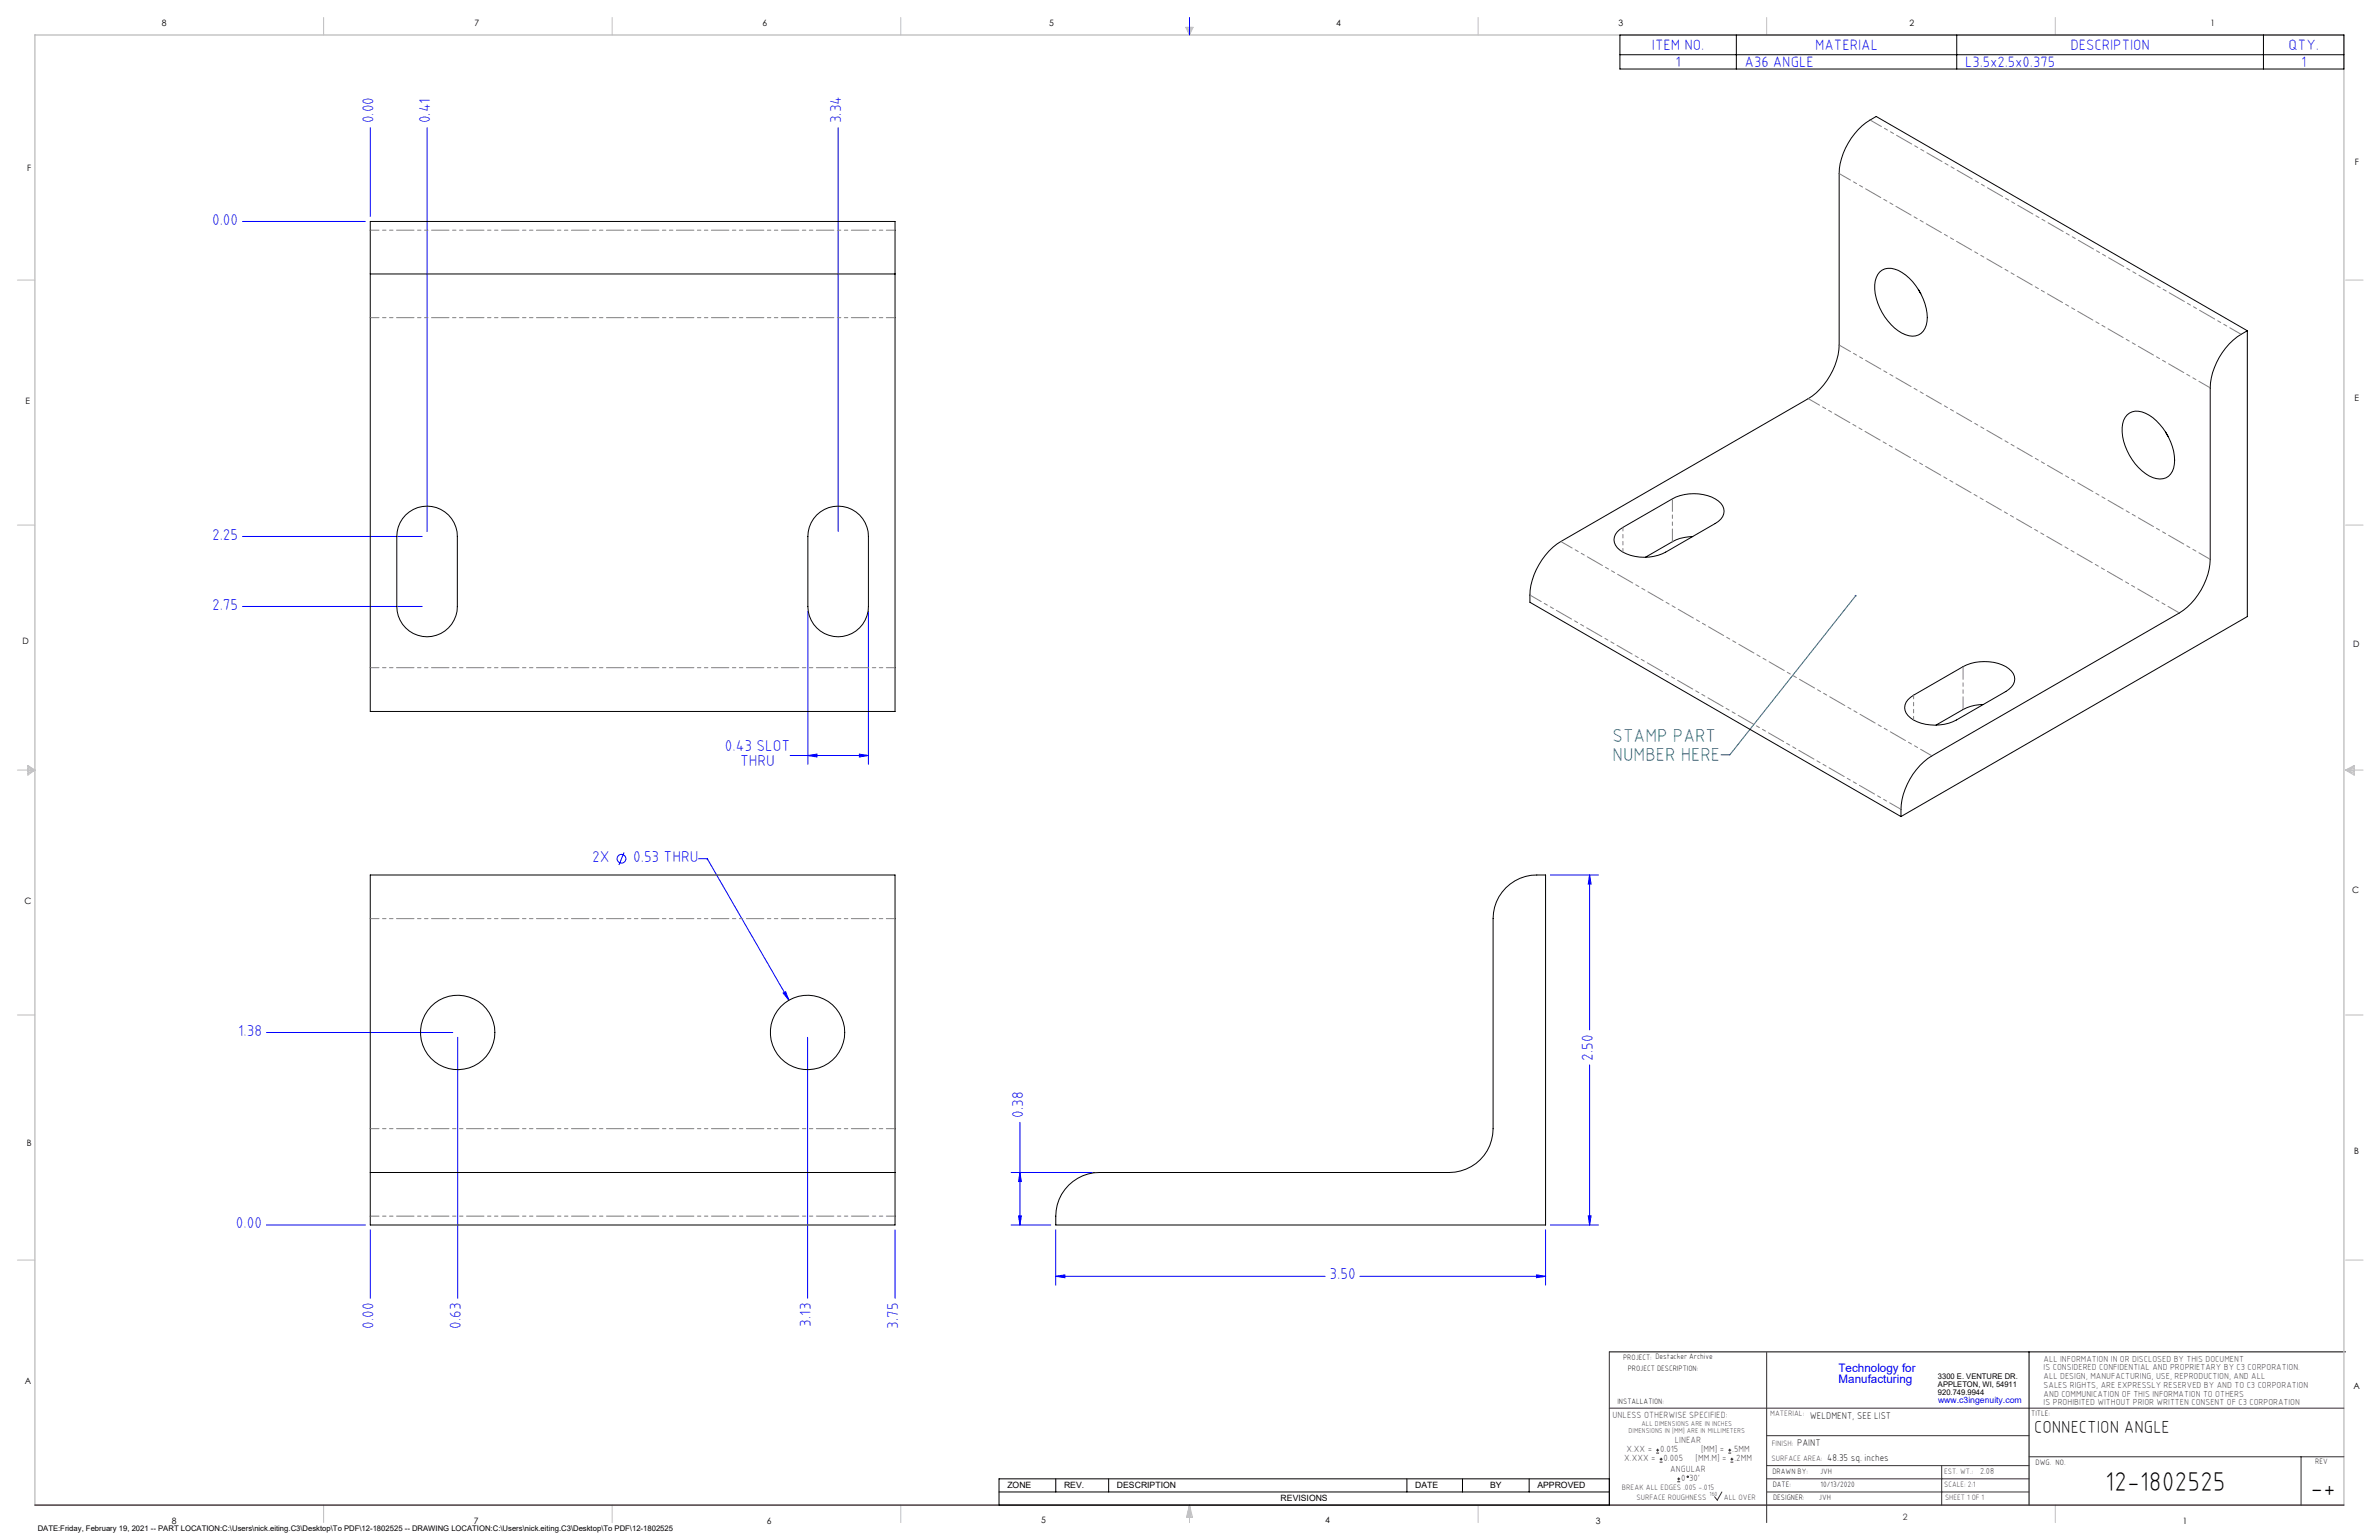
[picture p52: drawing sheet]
<svg xmlns="http://www.w3.org/2000/svg" width="864mm" height="559mm" viewBox="0 0 864 559" stroke-linecap="round" stroke-linejoin="round" font-family="sans-serif">
<defs><g id="words">
<g font-size="9.9">
<text x="764.2" y="541.1">12-1802525</text>
<text x="838.7" y="543.2">-+</text>
</g>
<g font-size="6.8" fill="#008080">
<text x="585.4" y="269.4">STAMP PART</text>
<text x="585.4" y="276.2">NUMBER HERE</text>
</g>
<text font-size="6.3" x="738.4" y="519.9">CONNECTION ANGLE</text>
<g font-size="5.7" fill="#00f">
<text x="135.5" y="44.8" transform="rotate(-90 135.5 44.8)">0.00</text>
<text x="156.2" y="44.8" transform="rotate(-90 156.2 44.8)">0.41</text>
<text x="305.4" y="44.8" transform="rotate(-90 305.4 44.8)">3.34</text>
<text x="77" y="81.5">0.00</text>
<text x="77" y="195.8">2.25</text>
<text x="77" y="221.2">2.75</text>
<text x="263.1" y="272.4">0.43 SLOT</text>
<text x="268.7" y="278.1">THRU</text>
<text x="214.9" y="312.7">2X</text>
<text x="229.8" y="312.7">0.53 THRU</text>
<text x="86.4" y="375.7">1.38</text>
<text x="578.2" y="384.8" transform="rotate(-90 578.2 384.8)">2.50</text>
<text x="371.4" y="405.7" transform="rotate(-90 371.4 405.7)">0.38</text>
<text x="85.7" y="445.6">0.00</text>
<text x="482.6" y="464.2">3.50</text>
<text x="135.5" y="482.2" transform="rotate(-90 135.5 482.2)">0.00</text>
<text x="167.3" y="482.2" transform="rotate(-90 167.3 482.2)">0.63</text>
<text x="294.3" y="481.4" transform="rotate(-90 294.3 481.4)">3.13</text>
<text x="326" y="482.2" transform="rotate(-90 326 482.2)">3.75</text>
</g>
<g font-size="5.4" fill="#00f">
<text x="599.7" y="18.1">ITEM NO.</text>
<text x="658.9" y="18.1">MATERIAL</text>
<text x="751.6" y="18.1">DESCRIPTION</text>
<text x="830.8" y="18.1">QTY.</text>
<text x="608.2" y="24.3">1</text>
<text x="633.3" y="24.3">A36 ANGLE</text>
<text x="713.3" y="24.3">L3.5x2.5x0.375</text>
<text x="835.3" y="24.3">1</text>
</g>
<g font-size="4.2" fill="#00f">
<text x="667.4" y="497.7">Technology for</text>
<text x="667.4" y="502">Manufacturing</text>
</g>
<g font-size="3.5">
<text x="657" y="514.9">WELDMENT, SEE LIST</text>
<text x="652.4" y="524.7">PAINT</text>
<text x="663.3" y="530.1">48.35 sq. inches</text>
</g>
<g font-size="3.3" fill="#382c30">
<text x="585.4" y="514.4">UNLESS OTHERWISE SPECIFIED:</text>
<text x="590.4" y="526.8">X.XX =</text>
<text x="602.6" y="526.8">0.015</text>
<text x="608" y="523.6">LINEAR</text>
<text x="617.5" y="526.8">[MM] =</text>
<text x="628.8" y="526.8">.5MM</text>
<text x="589.6" y="530.1">X.XXX =</text>
<text x="603.9" y="530.1">0.005</text>
<text x="606.3" y="534">ANGULAR</text>
<text x="615.5" y="530.1">[MM.M] =</text>
<text x="629.6" y="530.1">.2MM</text>
<text x="610.3" y="537.3">0</text>
<text x="613.2" y="537.3">30'</text>
</g>
<g font-size="3.2">
<text x="58.8" y="9.6">8</text>
<text x="172.3" y="9.5">7</text>
<text x="276.8" y="9.5">6</text>
<text x="380.9" y="9.6">5</text>
<text x="485" y="9.5">4</text>
<text x="587.5" y="9.5">3</text>
<text x="693.1" y="9.5">2</text>
<text x="802.4" y="9.5">1</text>
<text x="854.9" y="59.8">F</text>
<text x="9.9" y="62">F</text>
<text x="9.3" y="146.5">E</text>
<text x="854.7" y="145.5">E</text>
<text x="8.2" y="233.6">D</text>
<text x="854.3" y="234.9">D</text>
<text x="8.9" y="328.1">C</text>
<text x="853.9" y="324.1">C</text>
<text x="9.7" y="415.8">B</text>
<text x="854.6" y="418.6">B</text>
<text x="9" y="502">A</text>
<text x="854.3" y="503.9">A</text>
<text x="62.3" y="552.9">8</text>
<text x="172" y="552.9">7</text>
<text x="278.3" y="552.9">6</text>
<text x="377.9" y="552.8">5</text>
<text x="481" y="552.8">4</text>
<text x="579.3" y="552.8">3</text>
<text x="792.4" y="552.8">1</text>
</g>
<g font-size="3.2" fill="#382c30">
<text x="741.9" y="494.1">ALL INFORMATION IN OR DISCLOSED BY THIS DOCUMENT</text>
<text x="741.9" y="497.3">IS CONSIDERED CONFIDENTIAL AND PROPRIETARY BY C3 CORPORATION.</text>
<text x="741.9" y="500.4">ALL DESIGN, MANUFACTURING, USE, REPRODUCTION, AND ALL</text>
<text x="741.9" y="503.6">SALES RIGHTS, ARE EXPRESSLY RESERVED BY AND TO C3 CORPORATION</text>
<text x="741.9" y="506.8">AND COMMUNICATION OF THIS INFORMATION TO OTHERS</text>
<text x="741.9" y="510">IS PROHIBITED WITHOUT PRIOR WRITTEN CONSENT OF C3 CORPORATION</text>
<text x="718.8" y="534.7">2.08</text>
<text x="690.7" y="551.6">2</text>
</g>
<text font-size="3.1" fill="#00f" x="703.5" y="509.2">www.c3ingenuity.com</text>
<g font-size="3.1">
<text x="365.7" y="540">ZONE</text>
<text x="386.3" y="540">REV.</text>
<text x="405.5" y="540">DESCRIPTION</text>
<text x="464.9" y="544.8">REVISIONS</text>
<text x="513.7" y="540">DATE</text>
<text x="540.9" y="540">BY</text>
<text x="558.1" y="540">APPROVED</text>
</g>
<g font-size="2.8">
<text x="589.2" y="493.3">PROJECT: Destacker Archive</text>
<text x="590.9" y="497.3">PROJECT DESCRIPTION:</text>
<text x="703.5" y="500.5">3300 E. VENTURE DR.</text>
<text x="703.5" y="503.3">APPLETON, WI, 54911</text>
<text x="587.1" y="509.6">INSTALLATION:</text>
<text x="703.5" y="506.2">920.749.9944</text>
<text x="737.3" y="513.8">TITLE:</text>
<text x="738.9" y="531.5">DWG. NO.</text>
<text x="840.5" y="531.3">REV</text>
<text x="643.4" y="534.9">DRAWN BY:</text>
<text x="643.5" y="539.7">DATE:</text>
<text x="660.7" y="534.7">JVH</text>
<text x="660.9" y="539.6">10/13/2020</text>
<text x="643.6" y="544.4">DESIGNER:</text>
<text x="660.3" y="544.3">JVH</text>
<text x="13.7" y="555.5">DATE:Friday, February 19, 2021 -- PART LOCATION:C:\Users\nick.eiting.C3\Desktop\To PDF\12-1802525 -- DRAWING LOCATION:C:\Users\nick.eiting.C3\Desktop\To PDF\12-1802525</text>
</g>
<g font-size="2.8" fill="#382c30">
<text x="642.6" y="513.8">MATERIAL:</text>
<text x="643.2" y="524.8">FINISH:</text>
<text x="643.1" y="530.1">SURFACE AREA:</text>
<text x="705.7" y="534.7">EST. WT.:</text>
<text x="705.7" y="539.7">SCALE: 2:1</text>
<text x="588.8" y="540.5">BREAK ALL EDGES .005 -.015</text>
<text x="594" y="544.2">SURFACE ROUGHNESS</text>
<text x="625.8" y="544.2">ALL OVER</text>
<text x="706.1" y="544.4">SHEET 1 OF 1</text>
</g>
<g font-size="2.5" fill="#382c30">
<text x="591.2" y="520.1">DIMENSIONS IN [MM] ARE IN MILLIMETERS</text>
<text x="595.9" y="517.3">ALL DIMENSIONS ARE IN INCHES</text>
</g>
<text font-size="2.2" fill="#382c30" x="620.6" y="542.9">160</text>
</g></defs>
<g fill="none" stroke="#000" stroke-width=".36">
<path d="M588 12.7h262.9v12.3h-262.9zM588 19.9h262.9M630.3 12.7v12.3M710.3 12.7v12.3M821.7 12.7v12.3M584.2 490.5h267.3M736.6 490.5v55.6M362.7 536.6h221.5v9.5h-221.5zM383.3 536.6v4.8M402.4 536.6v4.8M510.7 536.6v4.8M530.9 536.6v4.8"/>
<path d="M555.1 536.6v4.8M362.7 541.4h221.5"/>
</g>
<g fill="none" stroke="#c0c0c0" stroke-width=".36">
<path d="M117.5 6.4v6.3M222.2 6.4v6.3M327 6.4v6.3M430.4 9.9h2.7l-1.3 2.8zM430.9 9.9l.9 2.8M431.2 9.9l.6 2.8M432.1 9.9l-.3 2.8M432.6 9.9l-.8 2.8M536.6 6.4v6.3M641.3 6.4v6.3M746.1 6.4v6.3M6.3 101.6h6.4"/>
<path d="M851.5 101.6h6.3M6.3 190.5h6.4M851.5 190.5h6.3M6.3 279.4h6.4M10.1 277.7l2.6 1.7-2.6 1.9zM10.1 278.2l2.6 1.2M10.1 278.8l2.6 .6M12.7 279.4l-2.6 1.2M12.7 279.4l-2.6 .5M851.5 279.4h6.3M851.5 279.4l3.1 .5M851.5 279.4l3.1 1.2"/>
<path d="M851.5 279.4l3.1-1.7v3.6zM854.6 278.8l-3.1 .6M854.6 278.2l-3.1 1.2M6.3 368.3h6.4M851.5 368.3h6.3M6.3 457.2h6.4M851.5 457.2h6.3M117.5 546.1v6.4M222.2 546.1v6.4M327 546.1v6.4M431.8 546.1v6.4M431.8 546.1l1.1 4.5h-2.2z"/>
<path d="M431.8 546.1l.6 4.5M431.8 546.1l-.9 4.5M431.8 546.1l-.4 4.5M431.8 546.1l.3 4.5M536.6 546.1v6.4M746.1 546.1v6.4"/>
</g>
<path d="M12.7 546.1v-533.4h838.2v533.4" fill="none" stroke="#c0c0c0" stroke-width=".5"/>
<g fill="none" stroke="#00f" stroke-width=".36">
<path d="M431.8 6.4v6.3M134.4 46.4v32.2M155 46.4v146.5M304.3 46.4v146.5M88.1 80.4h44.5M88.1 194.7h65.1M88.1 220.1h65.1M293.3 221.8v55.5M315.2 221.8v55.5M286.8 274.1h28.4M293.3 274.1l3.2-.5v1.1zM312 273.6l3.2 .5-3.2 .6z"/>
<path d="M226.5 309.4l-1.8 4.5M253.6 311.6h3.2l29.6 51.3M562.8 317.5h17.4M577 317.5l.6 3.3h-1.1zM577 317.5v56.2M96.7 374.6h67.7M166.2 376.4v94.7M284.3 360.3l.9-.5 1.2 3.1zM293.2 376.4v94.7M577 386.4v58.1M370.2 407.2v37.3M367.1 425.4h30.2"/>
<path d="M370.2 425.4l.6 3.3h-1.1zM96.7 444.5h35.9M134.4 446.3v24.8M324.9 446.3v24.8M367.1 444.5h14.4M369.7 441.2h1.1l-.6 3.3zM383.3 446.3v20M561.1 446.3v20M562.8 444.5h17.4M576.5 441.2h1.1l-.6 3.3zM383.3 463.1l3.2-.5v1zM383.3 463.1h97.7"/>
<path d="M493.7 463.1h67.4M557.7 462.6l3.4 .5-3.4 .5z"/>
<circle cx="225.6" cy="311.6" r="1.59"/>
</g>
<path d="M584.2 490.5v55.6M641.3 490.7v61.8M584.2 511h266.7M641.3 520.9h95.3M641.3 531.8h95.3M641.3 536.6h95.3M704.8 531.8v14.3M736.6 528.6h114.3M835.3 528.6v17.5M625.1 541.4l-1.7 2.9-1-1.2M641.3 541.4h95.3" fill="none" stroke="#382c30" stroke-width=".36"/>
<path d="M12.7 546.1h838.2" fill="none" stroke="#382c30" stroke-width=".5"/>
<path d="M673.6 216.2l-45.7 57.7h-3.1" fill="none" stroke="#008080" stroke-width=".36"/>
<path d="M673.3 216l.5-.1-.2 .3 .2-.3a.34 .34 0 0 1 .1 .5 .34 .34 0 0 1-.5 .1 .34 .34 0 0 1-.1-.5z" fill="#008080"/>
<g fill="#00f">
<path d="M284.3 360.3l.9-.5 1.2 3.1z"/>
<path d="M383.3 463.1l3.2-.5v1zM557.7 462.6l3.4 .5-3.4 .5z"/>
<path d="M293.3 274.1l3.2-.5v1.1zM312 273.6l3.2 .5-3.2 .6z"/>
<path d="M576.5 441.2h1.1l-.6 3.3zM577 317.5l.6 3.3h-1.1z"/>
<path d="M370.2 425.4l.6 3.3h-1.1zM369.7 441.2h1.1l-.6 3.3z"/>
</g>
<g fill="none" stroke="#000" stroke-width=".36">
<path d="M134.4 99.4v-19h190.5v19M134.4 99.4v158.8h190.5v-158.8M134.4 99.4h190.5M682.3 98.7a6.2 6.2 0 0 1 8.1 .1 20.6 20.6 0 0 1 9.1 17.9 5.4 5.4 0 0 1-7.8 4.8 19.9 19.9 0 0 1-11-19.5l.9-2.4zM696.3 105l1 1.6M815.8 120a24.7 24.7 0 0 0-13.5 20.8v62.2a24.9 24.9 0 0 1-11.2 19.4l-89.8 51.9a24.7 24.7 0 0 0-11.2 22M815.8 120l-134.7-77.7a24.6 24.6 0 0 0-13.5 20.7v62.2a25 25 0 0 1-11.2 19.5l-89.8 51.8a24.8 24.8 0 0 0-11.2 22l134.7 77.8M815.8 120v103.7l-125.7 72.6M772.2 150.6a5.6 5.6 0 0 1 6.7-.6 20.2 20.2 0 0 1 10.4 18.5 5.3 5.3 0 0 1-7.8 4.8 19.9 19.9 0 0 1-11-19.5l.4-1.3zM786.2 156.8l.8 1.6M147.2 186.9a11 11 0 0 1 12-2.4 11 11 0 0 1 6.8 10.2v25.4a11 11 0 0 1-11 11 11 11 0 0 1-11-11v-25.4a11.1 11.1 0 0 1 3.2-7.8zM296.5 186.9a11 11 0 0 1 12-2.4 11 11 0 0 1 6.7 10.2v25.4a11 11 0 0 1-10.9 11 11 11 0 0 1-11-11v-25.4a11.1 11.1 0 0 1 3.2-7.8z"/>
<path d="M587.1 193l2-1.6 18-10.4a16 16 0 0 1 17.6 1.6 4.6 4.6 0 0 1-2.1 7.4l-17.9 10.3a16.7 16.7 0 0 1-16.7-.7 4.3 4.3 0 0 1-.9-6.6zM614.5 194.7l-1.4 .1a13.8 13.8 0 0 0-6 1.8l-9.8 5.6M692.6 253.9l2-1.6 18-10.4a16.8 16.8 0 0 1 16.7 .8 4.3 4.3 0 0 1 0 7.4l-19.1 11.2a16.6 16.6 0 0 1-16.7-.8 4.3 4.3 0 0 1-.9-6.6zM720 255.6a15.5 15.5 0 0 0-7.4 1.9l-9.8 5.6M134.4 425.4v19.1h190.5v-19.1M134.4 425.4v-107.9h190.5v107.9M134.4 425.4h190.5M387.9 430.1a15.7 15.7 0 0 1 11.2-4.7h127a15.9 15.9 0 0 0 15.9-15.8v-76.3a15.8 15.8 0 0 1 15.9-15.8h3.2v127h-177.8a17.3 17.3 0 0 1 4.6-14.4z"/>
<circle cx="166.1" cy="374.6" r="13.5"/>
<circle cx="293.1" cy="374.6" r="13.5"/>
</g>
<path d="M324.9 83.5h-190.5M324.9 115.3h-190.5M324.9 242.3h-190.5M324.9 333.3h-190.5M324.9 409.5h-190.5M324.9 441.3h-190.5" fill="none" stroke="#808080" stroke-width=".36" stroke-dasharray="6.3 1.3 1.3 1.3 1.3 1.3" stroke-dashoffset="3.2"/>
<path d="M813.6 121.3l-134.7-77.8M802.3 140.7l-134.7-77.7M802.3 203l-134.7-77.8M791.1 222.4l-134.7-77.8M701.3 274.3l-134.7-77.8M690.1 293.7l-134.7-77.8" fill="none" stroke="#808080" stroke-width=".36" stroke-dasharray="6.3 1.3 1.3 1.3 1.3 1.3" stroke-dashoffset="1.6"/>
<path d="M589.1 191.3v9M694.7 252.3v8.9" fill="none" stroke="#808080" stroke-width=".36" stroke-dasharray="6.3 1.3 1.3 1.3 1.3 1.3" stroke-dashoffset="5"/>
<path d="M607.1 181v15.5M712.6 241.9v15.5" fill="none" stroke="#808080" stroke-width=".36" stroke-dasharray="6.3 1.3 1.3 1.3 1.3 1.3" stroke-dashoffset="1.7"/>
<g fill="none" stroke="#382c30" stroke-width=".36">
<path d="M601.2 527.3h1.1M601.2 526.2h1.1M601.7 525.7v1M602.5 530.5h1M602.5 529.5h1M603 529v1M608.9 537.7h1M608.9 536.6h1M609.4 536.1v1.1M627.4 527.3h1M627.4 526.2h1M627.9 525.7v1"/>
<path d="M628.2 530.5h1M628.2 529.5h1M628.7 529v1"/>
<circle cx="612.7" cy="535.9" r=".27"/>
</g>
<use href="#words"/>
</svg>
